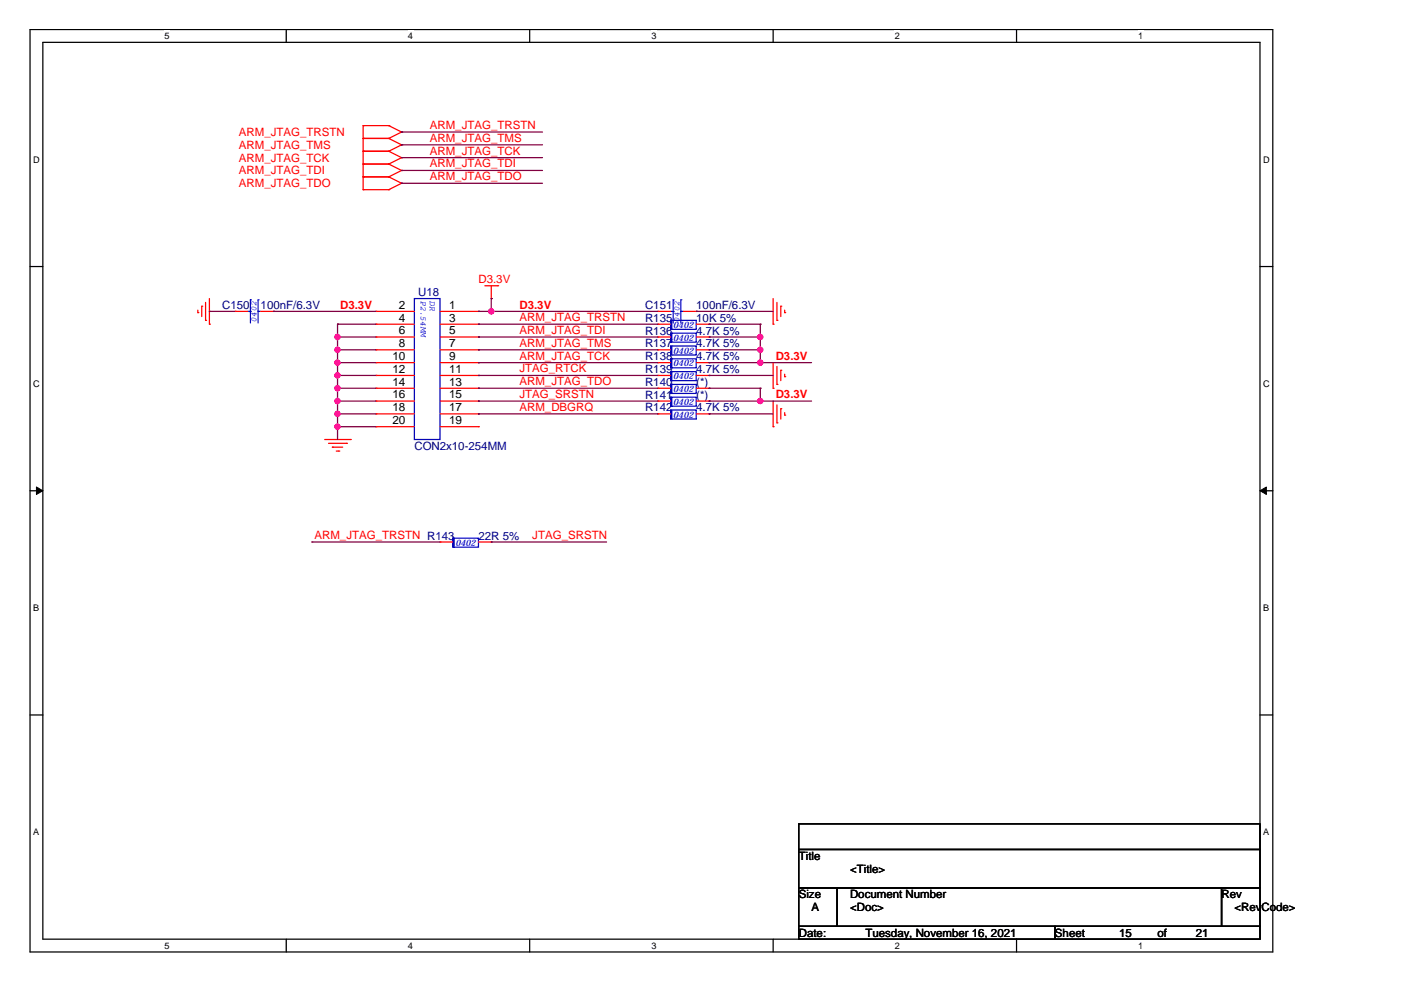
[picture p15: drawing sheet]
<svg xmlns="http://www.w3.org/2000/svg" width="297mm" height="210mm" viewBox="0 0 297 210" stroke-linecap="round" stroke-linejoin="round" font-family="sans-serif">
<defs><g id="words">
<g font-size="2.5">
<text x="84.6" y="65.5">2</text>
<text x="95.2" y="65.5">1</text>
<text x="84.6" y="68.2">4</text>
<text x="84.6" y="70.9">6</text>
<text x="95.2" y="68.2">3</text>
<text x="95.2" y="70.9">5</text>
<text x="83.2" y="76.3">10</text>
<text x="84.6" y="73.6">8</text>
<text x="95.2" y="73.6">7</text>
<text x="95.2" y="76.3">9</text>
<text x="83.2" y="79">12</text>
<text x="83.2" y="81.8">14</text>
<text x="95.2" y="79">11</text>
<text x="95.2" y="81.8">13</text>
<text x="83.2" y="84.5">16</text>
<text x="83.2" y="87.2">18</text>
<text x="83.2" y="89.9">20</text>
<text x="95.2" y="84.5">15</text>
<text x="95.2" y="87.2">17</text>
<text x="95.2" y="89.9">19</text>
</g>
<g font-size="2.4" fill="#f00">
<text x="50.6" y="28.8">ARM_JTAG_TRSTN</text>
<text x="91.1" y="27.4">ARM_JTAG_TRSTN</text>
<text x="50.6" y="31.5">ARM_JTAG_TMS</text>
<text x="50.6" y="34.3">ARM_JTAG_TCK</text>
<text x="91.1" y="30.1">ARM_JTAG_TMS</text>
<text x="91.1" y="35.5">ARM_JTAG_TDI</text>
<text x="91.1" y="32.8">ARM_JTAG_TCK</text>
<text x="50.6" y="37">ARM_JTAG_TDI</text>
<text x="50.6" y="39.7">ARM_JTAG_TDO</text>
<text x="91.1" y="38.2">ARM_JTAG_TDO</text>
<text x="72.1" y="65.5">D3.3V</text>
<text x="101.4" y="60.1">D3.3V</text>
<text x="110.1" y="65.5">D3.3V</text>
<text x="110.1" y="68.1">ARM_JTAG_TRSTN</text>
<text x="110.1" y="70.8">ARM_JTAG_TDI</text>
<text x="110.1" y="73.5">ARM_JTAG_TMS</text>
<text x="110.1" y="76.3">ARM_JTAG_TCK</text>
<text x="164.5" y="76.3">D3.3V</text>
<text x="110.1" y="79">JTAG_RTCK</text>
<text x="110.1" y="81.7">ARM_JTAG_TDO</text>
<text x="110.1" y="87.1">ARM_DBGRQ</text>
<text x="110.1" y="84.4">JTAG_SRSTN</text>
<text x="164.5" y="84.5">D3.3V</text>
<text x="66.7" y="114.3">ARM_JTAG_TRSTN R143</text>
<text x="112.9" y="114.3">JTAG_SRSTN</text>
</g>
<g font-size="2.4" fill="#000080">
<text x="47.1" y="65.5">C150</text>
<text x="55.3" y="65.5">100nF/6.3V</text>
<text x="88.7" y="62.8">U18</text>
<text x="136.8" y="65.5">C151</text>
<text x="147.6" y="65.5">100nF/6.3V</text>
<text x="136.8" y="70.9">R136</text>
<text x="136.8" y="68.2">R135</text>
<text x="147.6" y="70.9">4.7K 5%</text>
<text x="147.6" y="68.2">10K 5%</text>
<text x="136.8" y="73.6">R137</text>
<text x="136.8" y="76.4">R138</text>
<text x="147.6" y="73.6">4.7K 5%</text>
<text x="147.6" y="76.4">4.7K 5%</text>
<text x="136.8" y="81.8">R140</text>
<text x="136.8" y="79.1">R139</text>
<text x="147.6" y="81.8">(*)</text>
<text x="147.6" y="79.1">4.7K 5%</text>
<text x="136.8" y="87.2">R142</text>
<text x="136.8" y="84.5">R141</text>
<text x="147.6" y="87.2">4.7K 5%</text>
<text x="147.6" y="84.5">(*)</text>
<text x="87.9" y="95.4">CON2x10-254MM</text>
<text x="101.4" y="114.4">22R 5%</text>
</g>
<g font-size="2.4">
<text x="169.4" y="182.3">Title</text>
<text x="180.2" y="185">&lt;Title&gt;</text>
<text x="169.4" y="190.4">Size</text>
<text x="180.2" y="190.4">Document Number</text>
<text x="259" y="190.4">Rev</text>
<text x="172.1" y="193.2">A</text>
<text x="180.2" y="193.2">&lt;Doc&gt;</text>
<text x="261.7" y="193.2">&lt;RevCode&gt;</text>
<text x="169.4" y="198.6">Date:</text>
<text x="183.5" y="198.6">Tuesday, November 16, 2021</text>
<text x="223.7" y="198.6">Sheet</text>
<text x="237.3" y="198.6">15</text>
<text x="245.4" y="198.6">of</text>
<text x="253.6" y="198.6">21</text>
</g>
<g font-size="1.9">
<text x="34.9" y="8.3">5</text>
<text x="86.5" y="8.3">4</text>
<text x="138.1" y="8.3">3</text>
<text x="189.7" y="8.3">2</text>
<text x="241.3" y="8.3">1</text>
<text x="7.1" y="34.5">D</text>
<text x="267.8" y="34.5">D</text>
<text x="7.1" y="82">C</text>
<text x="267.8" y="82">C</text>
<text x="7.1" y="129.6">B</text>
<text x="267.8" y="129.6">B</text>
<text x="7.1" y="177.1">A</text>
<text x="267.8" y="177.1">A</text>
<text x="34.9" y="201.2">5</text>
<text x="86.5" y="201.2">4</text>
<text x="138.1" y="201.2">3</text>
<text x="189.7" y="201.2">2</text>
<text x="241.3" y="201.2">1</text>
</g>
<g font-size="1.9" fill="#00f">
<text x="89.3" y="63.9" transform="rotate(90 89.3 63.9)">P2.54MM</text>
<text x="91.1" y="63.9" transform="rotate(90 91.1 63.9)">DR</text>
<text x="54.4" y="68.2" transform="rotate(-90 54.4 68.2)">0402</text>
<text x="142.7" y="69.6">0402</text>
<text x="144.1" y="68.2" transform="rotate(-90 144.1 68.2)">0402</text>
<text x="142.7" y="72.3">0402</text>
<text x="142.7" y="75">0402</text>
<text x="142.7" y="77.7">0402</text>
<text x="142.7" y="83.1">0402</text>
<text x="142.7" y="80.4">0402</text>
<text x="142.7" y="88.6">0402</text>
<text x="142.7" y="85.8">0402</text>
<text x="96.6" y="115.7">0402</text>
</g>
</g></defs>
<path d="M6.4 6.3h263.5v195.5h-263.5zM9.1 9h258v190.1h-258z" fill="none" stroke="#000" stroke-width=".26"/>
<g fill="#fff">
<path d="M34.9 6.5h1.1v2.2h-1.1z"/>
<path d="M34.9 199.4h1.1v2.2h-1.1z"/>
</g>
<path d="M60.7 6.3v2.7M60.7 199.1v2.7" fill="none" stroke="#000" stroke-width=".26"/>
<g fill="#fff">
<path d="M86.5 6.5h1.1v2.2h-1.1z"/>
<path d="M86.5 199.4h1.1v2.2h-1.1z"/>
</g>
<path d="M112.3 6.3v2.7M112.3 199.1v2.7" fill="none" stroke="#000" stroke-width=".26"/>
<g fill="#fff">
<path d="M138.1 6.5h1.1v2.2h-1.1z"/>
<path d="M138.1 199.4h1.1v2.2h-1.1z"/>
</g>
<path d="M163.9 6.3v2.7M163.9 199.1v2.7" fill="none" stroke="#000" stroke-width=".26"/>
<g fill="#fff">
<path d="M189.7 6.5h1.1v2.2h-1.1z"/>
<path d="M189.7 199.4h1.1v2.2h-1.1z"/>
</g>
<path d="M215.5 6.3v2.7M215.5 199.1v2.7" fill="none" stroke="#000" stroke-width=".26"/>
<g fill="#fff">
<path d="M241.3 6.5h1.1v2.2h-1.1z"/>
<path d="M241.3 199.4h1.1v2.2h-1.1z"/>
<path d="M7.1 32.7h1.3v2.2h-1.3z"/>
<path d="M267.8 32.7h1.4v2.2h-1.4z"/>
<path d="M7.1 80.3h1.3v2.1h-1.3z"/>
<path d="M267.8 80.3h1.4v2.1h-1.4z"/>
</g>
<path d="M6.4 56.5h2.7M267.1 56.5h2.8" fill="none" stroke="#000" stroke-width=".26"/>
<g fill="#fff">
<path d="M7.1 127.8h1.2v2.2h-1.2z"/>
<path d="M267.8 127.8h1.3v2.2h-1.3z"/>
</g>
<path d="M6.4 104.1h2.7M267.1 104.1h2.8" fill="none" stroke="#000" stroke-width=".26"/>
<g fill="#000" stroke="#000" stroke-width=".21">
<path d="M7.7 103.3l1.4 .8-1.4 .7z" fill-rule="evenodd"/>
<path d="M267.1 104.1l1.4-.8v1.5z" fill-rule="evenodd"/>
</g>
<g fill="#fff">
<path d="M7.1 175.3h1.2v2.2h-1.2z"/>
<path d="M267.8 175.3h1.3v2.2h-1.3z"/>
</g>
<path d="M6.4 151.6h2.7M267.1 151.6h2.8M169.4 174.7h97.7v5.4h-97.7zM169.4 180.1h97.7v8.2h-97.7zM169.4 188.3h8.1v8.1h-8.1zM169.4 196.4h54.3v2.7h-54.3zM177.5 188.3h81.5v8.1h-81.5zM223.7 196.4h43.4v2.7h-43.4zM259 188.3h8.1v8.1h-8.1z" fill="none" stroke="#000" stroke-width=".26"/>
<g fill="none" stroke="#f00" stroke-width=".26">
<path d="M77 26.6h.1M77 29.4h.1M77 32.1h.1M77 34.8h.1M77 37.5h.1M77 26.6h5.4M77 26.6v13.6M77 29.4h5.4M77 32.1h5.4M77 34.8h5.4M77 37.5h5.4M82.4 26.6h.1"/>
<path d="M82.4 29.4h.1M82.4 32.1h.1M82.4 34.8h.1M82.4 37.5h.1M82.4 26.6l2.7 1.4M82.4 29.4l2.7 1.3M82.4 32.1l2.7 1.3M82.4 34.8l2.7 1.3M82.4 37.5l2.7 1.4M85.1 28h.1M85.1 30.7h.1M85.1 33.4h.1"/>
<path d="M85.1 36.1h.1M85.1 38.9h.1M85.1 28l-2.7 1.4M85.1 30.7l-2.7 1.4M85.1 33.4l-2.7 1.4M85.1 36.1l-2.7 1.4M85.1 38.9l-2.7 1.3M77 40.2h.1M77 40.2h5.4M82.4 40.2h.1M41.9 66.3h.1M41.9 65.8v.5"/>
<path d="M42.8 64.9h.1M42.8 64.9v2.2M43.6 67.9h.1M43.6 64.1v3.8M44.4 68.7h.1M44.4 63.3v5.4M49.8 66h.1M49.8 66h2.7M55.3 66h2.7M58 66h.1M79.7 66h.1M79.7 68.7h.1"/>
<path d="M79.7 71.5h.1M79.7 74.2h.1M79.7 76.9h.1M79.7 79.6h.1M79.7 66h8.2M79.7 68.7h8.2M79.7 71.5h8.2M79.7 74.2h8.2M79.7 76.9h8.2M79.7 79.6h8.2M93.3 66h8.1M93.3 68.7h8.1"/>
<path d="M93.3 71.5h8.1M93.3 74.2h8.1M93.3 76.9h8.1M93.3 79.6h8.1M101.4 66h.1M101.4 68.7h.1M101.4 71.5h.1M101.4 74.2h.1M101.4 76.9h.1M101.4 79.6h.1M102.8 60.6h2.7M104.2 63.3h.1"/>
<path d="M104.2 60.6v2.7M105.5 60.6h.1M139.5 66h.1M139.5 71.5h.1M139.5 74.2h.1M139.5 68.7h.1M139.5 76.9h.1M139.5 79.6h.1M139.5 66h2.7M139.5 68.7h2.7M139.5 71.5h2.7M139.5 74.2h2.7"/>
<path d="M139.5 76.9h2.7M139.5 79.6h2.7M144.9 66h2.7M147.6 66h.1M147.6 68.7h2.7M147.6 71.5h2.7M147.6 74.2h2.7M147.6 76.9h2.7M147.6 79.6h2.7M150.3 71.5h.1M150.3 74.2h.1M150.3 68.7h.1"/>
<path d="M150.3 76.9h.1M150.3 79.6h.1M163.9 68.7h.1M163.9 63.3v5.4M163.9 76.9v5.4M164.7 67.9h.1M164.7 64.1v3.8M164.7 77.7v3.8M165.5 64.9h.1M165.5 78.5h.1M165.5 64.9v2.2M165.5 78.5v2.2"/>
<path d="M166.4 66.3h.1M166.4 79.9h.1M166.4 65.8v.5M166.4 79.3v.6M68.8 93.2h5.5M69.7 94h3.8M70.5 94.8h.1M70.5 94.8h2.2M71.3 95.6h.5M71.8 95.6h.1M73.5 94h.1M74.3 93.2h.1"/>
<path d="M79.7 82.3h.1M79.7 85h.1M79.7 87.8h.1M79.7 90.5h.1M79.7 82.3h8.2M79.7 85h8.2M79.7 87.8h8.2M79.7 90.5h8.2M93.3 82.3h8.1M93.3 85h8.1M93.3 87.8h8.1M93.3 90.5h8.1"/>
<path d="M101.4 82.3h.1M101.4 85h.1M101.4 87.8h.1M101.4 90.5h.1M139.5 87.8h.1M139.5 82.3h.1M139.5 85h.1M139.5 82.3h2.7M139.5 85h2.7M139.5 87.8h2.7M147.6 82.3h2.7M147.6 85h2.7"/>
<path d="M147.6 87.8h2.7M150.3 87.8h.1M150.3 82.3h.1M150.3 85h.1M163.9 90.5h.1M163.9 82.3h.1M163.9 85v5.5M164.7 89.7h.1M164.7 81.5h.1M164.7 85.8v3.9M165.5 86.7h.1M165.5 86.7v2.1"/>
<path d="M166.4 88h.1M166.4 87.5v.5M93.3 114.9h.1M93.3 114.9h2.7M101.4 114.9h2.8M104.2 114.9h.1"/>
</g>
<g fill="none" stroke="#00f" stroke-width=".26">
<path d="M52.5 66h.6M53.1 66h.1M53.1 63.6h.1M53.1 63.6v4.9M54.7 63.6h.1M54.7 66h.1M54.7 66h.6M54.7 63.6v4.9M87.9 63.3h5.4v29.9h-5.4zM142.2 70.6h5.4v1.9h-5.4zM142.2 73.4h5.4v1.9h-5.4zM142.2 67.9h5.4v1.9h-5.4z"/>
<path d="M142.2 76.1h5.4v1.9h-5.4zM142.2 78.8h5.4v1.9h-5.4zM142.2 66h.5M142.7 66h.1M142.7 63.6h.1M142.7 63.6v4.9M144.4 63.6h.1M144.4 66h.1M144.4 66h.5M144.4 63.6v4.9M142.2 86.9h5.4v1.9h-5.4zM142.2 81.5h5.4v1.9h-5.4z"/>
<path d="M142.2 84.2h5.4v1.9h-5.4zM96 114.1h5.4v1.9h-5.4z"/>
</g>
<g fill="#00f" stroke="#00f" stroke-width=".26">
<path d="M142.2 70.6h.3v1.9h-.3z" fill-rule="evenodd"/>
<path d="M142.2 86.9h.3v1.9h-.3z" fill-rule="evenodd"/>
<path d="M142.2 73.4h.3v1.9h-.3z" fill-rule="evenodd"/>
<path d="M142.2 67.9h.3v1.9h-.3z" fill-rule="evenodd"/>
<path d="M96 114.1h.3v1.9h-.3z" fill-rule="evenodd"/>
<path d="M142.2 76.1h.3v1.9h-.3z" fill-rule="evenodd"/>
<path d="M142.2 81.5h.3v1.9h-.3z" fill-rule="evenodd"/>
<path d="M142.2 84.2h.3v1.9h-.3z" fill-rule="evenodd"/>
<path d="M142.2 78.8h.3v1.9h-.3z" fill-rule="evenodd"/>
</g>
<g fill="none" stroke="#800040" stroke-width=".26">
<path d="M85.1 30.7h.1M85.1 28h.1M85.1 36.1h.1M85.1 33.4h.1M85.1 38.9h.1M85.1 30.7h29.9M85.1 28h29.9M85.1 36.1h29.9M85.1 33.4h29.9M85.1 38.9h29.9M44.4 66h.1M44.4 66h5.4"/>
<path d="M58 66h.1M58 66h21.7M71.6 68.7h.1M71.6 71.5h.1M71.6 74.2h.1M71.6 76.9h.1M71.6 79.6h.1M71.6 68.7h8.1M71.6 71.5h8.1M71.6 74.2h8.1M71.6 76.9h8.1M71.6 79.6h8.1"/>
<path d="M71.6 68.7v24.5M101.4 68.7h.1M101.4 71.5h.1M101.4 74.2h.1M101.4 76.9h.1M101.4 79.6h.1M101.4 66h.1M101.4 68.7h38.1M101.4 71.5h38.1M101.4 74.2h38.1M101.4 76.9h38.1M101.4 79.6h38.1"/>
<path d="M101.4 66h38.1M104.2 63.3h.1M104.2 66h.1M104.2 63.3v2.7M147.6 66h.1M147.6 66h16.3M150.3 79.6h.1M150.3 76.9h.1M150.3 68.7h.1M150.3 71.5h.1M150.3 74.2h.1M150.3 68.7h10.9"/>
<path d="M150.3 71.5h10.9M150.3 74.2h10.9M150.3 76.9h21.8M150.3 79.6h13.6M161.2 68.7h.1M161.2 71.5h.1M161.2 74.2h.1M161.2 76.9h.1M161.2 68.7v8.2M71.6 82.3h.1M71.6 85h.1M71.6 87.8h.1"/>
<path d="M71.6 90.5h.1M71.6 87.8h8.1M71.6 85h8.1M71.6 82.3h8.1M71.6 90.5h8.1M101.4 87.8h.1M101.4 85h.1M101.4 82.3h.1M101.4 87.8h38.1M101.4 85h38.1M101.4 82.3h38.1M150.3 85h.1"/>
<path d="M150.3 82.3h.1M150.3 87.8h.1M150.3 87.8h13.6M150.3 85h21.8M150.3 82.3h10.9M161.2 82.3h.1M161.2 85h.1M161.2 82.3v2.7M66.1 114.9h.1M66.1 114.9h27.2M104.2 114.9h.1M104.2 114.9h24.4"/>
</g>
<g fill="#f0f" stroke="#f0f" stroke-width=".26">
<circle cx="71.5" cy="87.7" r=".54"/>
<circle cx="71.5" cy="71.4" r=".54"/>
<circle cx="71.5" cy="74.2" r=".54"/>
<circle cx="71.5" cy="76.9" r=".54"/>
<circle cx="71.5" cy="79.6" r=".54"/>
<circle cx="71.5" cy="82.3" r=".54"/>
<circle cx="71.5" cy="85" r=".54"/>
<circle cx="71.5" cy="90.5" r=".54"/>
<circle cx="161.2" cy="85" r=".54"/>
<circle cx="161.2" cy="71.4" r=".54"/>
<circle cx="161.2" cy="76.9" r=".54"/>
<circle cx="161.2" cy="74.2" r=".54"/>
<circle cx="104.1" cy="66" r=".54"/>
</g>
<use href="#words"/>
</svg>
